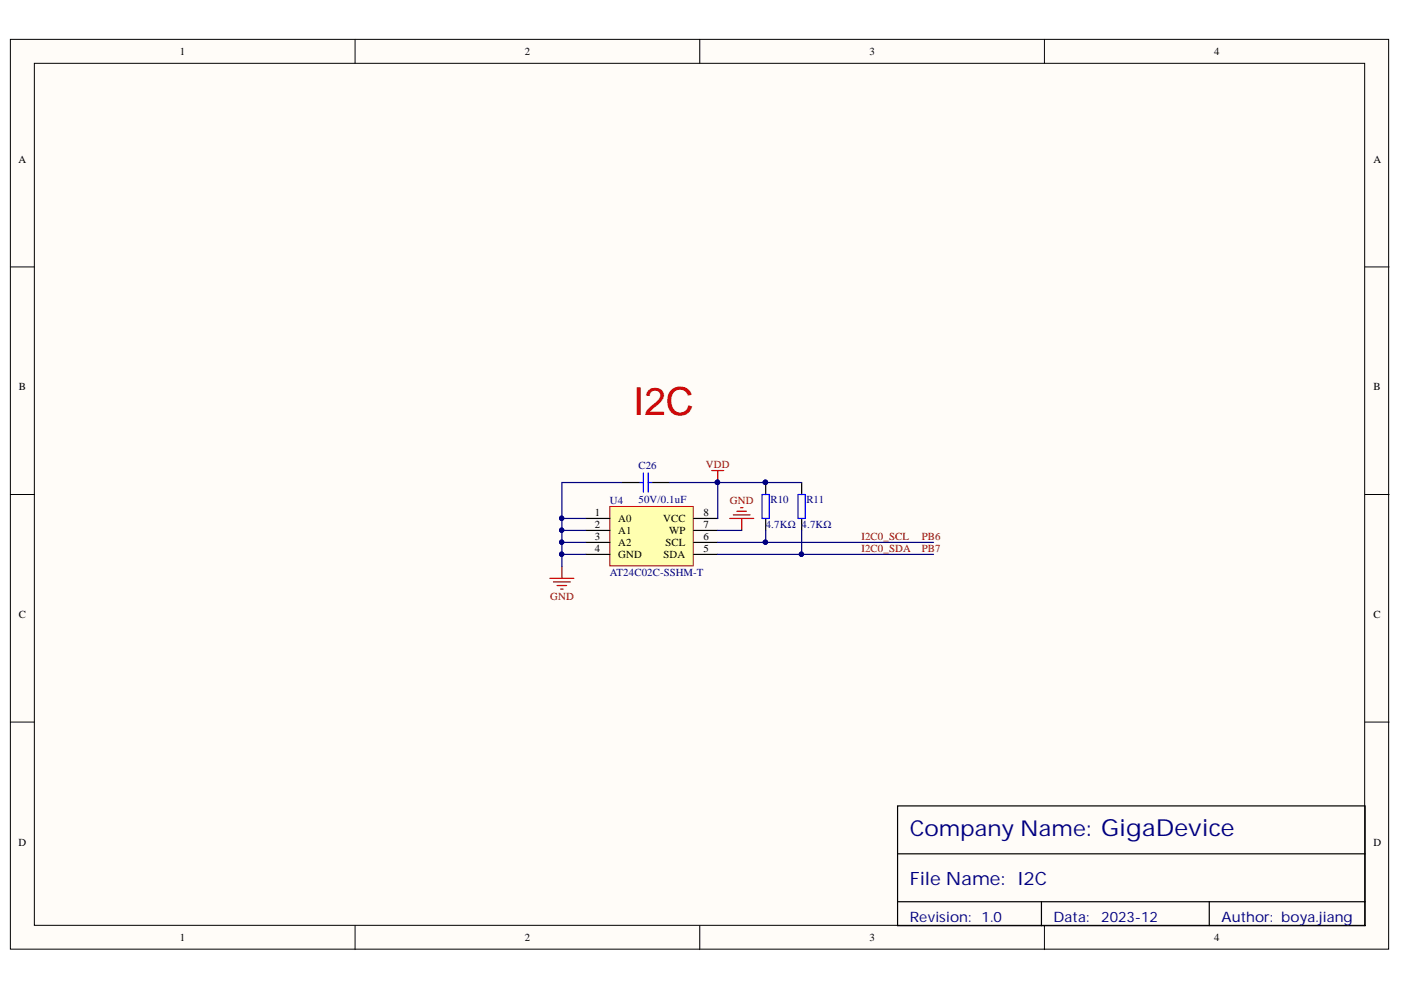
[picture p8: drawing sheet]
<svg xmlns="http://www.w3.org/2000/svg" width="297mm" height="210mm" viewBox="0 0 297 210" stroke-linecap="round" stroke-linejoin="round" font-family="sans-serif">
<defs><g id="words">
<text font-size="8.2" fill="#f00" x="134.3" y="87.9">I2C</text>
<text font-size="4.6" fill="#000080" x="192.9" y="177.3">Company Name: GigaDevice</text>
<text font-size="3.9" fill="#000080" x="192.9" y="187.7">File Name: I2C</text>
<g font-size="3" fill="#000080">
<text x="192.9" y="195.4">Revision: 1.0</text>
<text x="223.3" y="195.4">Data:</text>
<text x="233.5" y="195.4">2023-12</text>
<text x="259" y="195.4">Author: boya.jiang</text>
</g>
<g font-size="2.3">
<text x="38.2" y="11.7">1</text>
<text x="111.2" y="11.7">2</text>
<text x="184.3" y="11.7">3</text>
<text x="257.4" y="11.7">4</text>
<text x="3.9" y="34.5">A</text>
<text x="291.2" y="34.5">A</text>
<text x="4" y="82.8">B</text>
<text x="291.2" y="82.8">B</text>
<text x="126.1" y="109.5">1</text>
<text x="126.1" y="112">2</text>
<text x="131" y="110.7">A0</text>
<text x="131" y="113.3">A1</text>
<text x="140.6" y="110.7">VCC</text>
<text x="141.9" y="113.3">WP</text>
<text x="149.1" y="112">7</text>
<text x="149.1" y="109.5">8</text>
<text x="126.1" y="114.5">3</text>
<text x="126.1" y="117.1">4</text>
<text x="131" y="115.8">A2</text>
<text x="131" y="118.3">GND</text>
<text x="140.7" y="118.3">SDA</text>
<text x="141.1" y="115.8">SCL</text>
<text x="149.1" y="117.1">5</text>
<text x="149.1" y="114.5">6</text>
<text x="4" y="131">C</text>
<text x="291.2" y="131">C</text>
<text x="3.9" y="179.3">D</text>
<text x="291.2" y="179.3">D</text>
<text x="38.2" y="199.6">1</text>
<text x="111.2" y="199.6">2</text>
<text x="184.3" y="199.6">3</text>
<text x="257.4" y="199.6">4</text>
</g>
<g font-size="2.3" fill="#000080">
<text x="135.4" y="99.5">C26</text>
<text x="129.3" y="106.9">U4</text>
<text x="135.4" y="106.7">50V/0.1uF</text>
<text x="163.4" y="106.7">R10</text>
<text x="171" y="106.7">R11</text>
<text x="162.3" y="112">4.7KΩ 4.7KΩ</text>
<text x="129.3" y="122.1">AT24C02C-SSHM-T</text>
</g>
<g font-size="2.3" fill="#800000">
<text x="149.7" y="99.2">VDD</text>
<text x="154.7" y="106.9">GND</text>
<text x="182.6" y="114.5">I2C0_SCL</text>
<text x="182.6" y="117.1">I2C0_SDA</text>
<text x="195.4" y="117.1">PB7</text>
<text x="195.4" y="114.5">PB6</text>
<text x="116.7" y="127.2">GND</text>
</g>
</g></defs>
<g fill="#fffcf8" stroke="#000" stroke-width=".21">
<path d="M2.2 8.3h292.2v192.9h-292.2z"/>
<path d="M7.3 13.4h282v182.8h-282z"/>
</g>
<path d="M75.3 8.3v5.1M148.4 8.3v5.1M221.4 8.3v5.1M2.2 56.6h5.1M289.4 56.6h5.1M2.2 104.8h5.1M289.4 104.8h5.1M2.2 153.1h5.1M289.4 153.1h5.1M75.3 196.3v5M148.4 196.3v5M221.4 196.3v5" fill="none" stroke="#000" stroke-width=".21"/>
<path d="M131.8 102.3h3.9M138.2 102.3h3.8M190.3 170.9h99.1v25.4h-99.1zM190.3 181h99.1M190.3 191.2h99.1M220.8 191.2v5.1M256.4 191.2v5.1" fill="none" stroke="#000" stroke-width=".25"/>
<path d="M135.7 102.3h.7M136.4 100.3v4M137.4 102.3h.8M137.4 100.3v4" fill="none" stroke="#00f" stroke-width=".25"/>
<path d="M150.9 99.8h2.5M152.2 99.8v2.5" fill="none" stroke="#800000" stroke-width=".25"/>
<circle cx="152.1" cy="102.3" r=".47" fill="#000080" stroke="#000080" stroke-width=".21"/>
<path d="M129.3 107.4h17.7v12.6h-17.7z" fill="#ffffb0" stroke="#800000" stroke-width=".21"/>
<path d="M124.2 109.9h5.1M124.2 112.5h5.1M124.2 115h5.1M124.2 117.5h5.1M147.1 109.9h5.1M147.1 112.5h5.1M147.1 115h5.1M147.1 117.5h5.1M162.3 102.3v2.5M162.3 109.9v2.6M170 102.3v2.5M170 109.9v2.6" fill="none" stroke="#000" stroke-width=".25"/>
<path d="M161.6 104.8h1.5v5.1h-1.5zM169.2 104.8h1.5v5.1h-1.5z" fill="none" stroke="#00f" stroke-width=".25"/>
<g fill="#000080" stroke="#000080" stroke-width=".21">
<circle cx="162.3" cy="102.3" r=".47"/>
<circle cx="152.1" cy="102.3" r=".47"/>
<circle cx="119.1" cy="109.9" r=".46"/>
<circle cx="119.1" cy="112.4" r=".46"/>
<circle cx="162.3" cy="115" r=".46"/>
<circle cx="169.9" cy="117.5" r=".46"/>
<circle cx="119.1" cy="115" r=".46"/>
<circle cx="119.1" cy="117.5" r=".46"/>
</g>
<path d="M154.7 109.9h5.1M155.5 109.2h3.5M156.2 108.4h2.1M157 107.6h.5M157.3 109.9v2.6M116.6 122.6h5.1M117.3 123.4h3.6M118.1 124.1h2M118.9 124.9h.5M119.1 120.1v2.5" fill="none" stroke="#800000" stroke-width=".25"/>
<path d="M119.1 115h5.1M119.1 117.5h5.1M124.2 109.9h-5.1v2.6M124.2 112.5h-5.1v7.6M131.8 102.3h-12.7v7.6M142 102.3h10.2M152.2 117.5h45.7M152.2 115h45.7M152.2 112.5h5.1M162.3 112.5v2.5M170 102.3h-17.8v7.6M170 112.5v5" fill="none" stroke="#000080" stroke-width=".25"/>
<use href="#words"/>
</svg>
